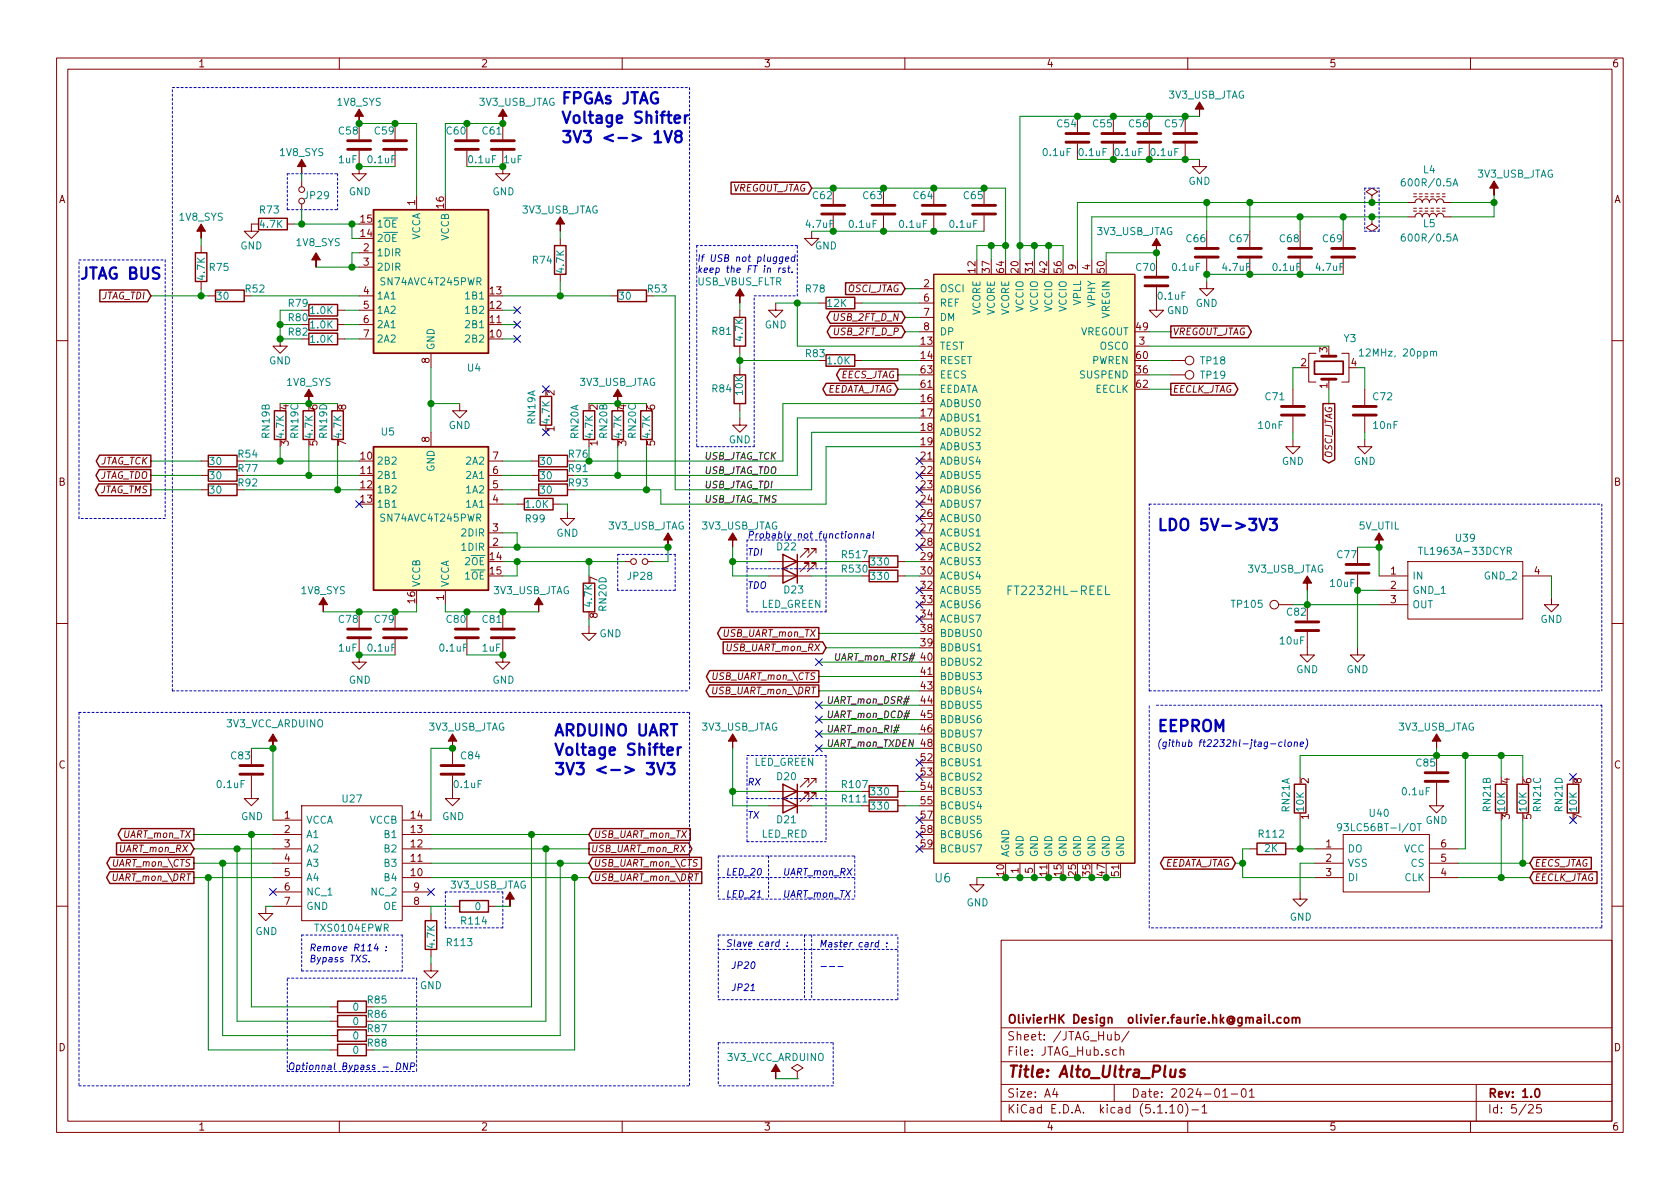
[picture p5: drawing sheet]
<svg xmlns="http://www.w3.org/2000/svg" width="297mm" height="210mm" viewBox="0 0 297 210" stroke-linecap="round" stroke-linejoin="round" font-family="sans-serif">
<defs><g id="words">
<g font-size="2.8" fill="#0000c2">
<text x="99.1" y="18.4">FPGAs JTAG</text>
<text x="99.1" y="21.8">Voltage Shifter</text>
<text x="99.1" y="25.3">3V3 &lt;-&gt; 1V8</text>
<text x="14" y="49.4">JTAG BUS</text>
<text x="204.5" y="93.8">LDO 5V-&gt;3V3</text>
<text x="97.8" y="130.2">ARDUINO UART</text>
<text x="204.5" y="129.4">EEPROM</text>
<text x="97.8" y="133.6">Voltage Shifter</text>
<text x="97.8" y="137">3V3 &lt;-&gt; 3V3</text>
</g>
<text font-size="2.8" fill="#840000" x="178" y="190.5">Title: Alto_Ultra_Plus</text>
<g font-size="2.1" fill="#008484">
<text x="178.9" y="105.2">FT2232HL-REEL</text>
<text x="165.4" y="156">U6</text>
</g>
<g font-size="2.1" fill="#840000">
<text x="178" y="184">Sheet: /JTAG_Hub/</text>
<text x="178" y="181">OlivierHK Design olivier.faurie.hk@gmail.com</text>
<text x="178" y="186.7">File: JTAG_Hub.sch</text>
<text x="178" y="196.9">KiCad E.D.A. kicad (5.1.10)-1</text>
<text x="178" y="194.1">Size: A4</text>
<text x="200" y="194.1">Date: 2024-01-01</text>
<text x="263" y="194.1">Rev: 1.0</text>
<text x="263" y="196.9">Id: 5/25</text>
</g>
<g font-size="1.8" fill="#840000">
<text x="35" y="11.9">1</text>
<text x="85" y="11.9">2</text>
<text x="135" y="11.9">3</text>
<text x="185" y="11.9">4</text>
<text x="235" y="11.9">5</text>
<text x="285" y="11.9">6</text>
<text x="10.4" y="35.9">A</text>
<text x="285.4" y="35.9">A</text>
<text x="63.8" y="41.9">14</text>
<text x="63.8" y="39.4">15</text>
<text x="73.4" y="36.3" transform="rotate(-90 73.4 36.3)">1</text>
<text x="78.5" y="36.8" transform="rotate(-90 78.5 36.8)">16</text>
<text x="64.3" y="44.4">2</text>
<text x="64.3" y="47">3</text>
<text x="190.2" y="47.7" transform="rotate(-90 190.2 47.7)">9</text>
<text x="192.8" y="47.7" transform="rotate(-90 192.8 47.7)">4</text>
<text x="64.3" y="52.1">4</text>
<text x="86.7" y="52.1">13</text>
<text x="163.3" y="50.8">2</text>
<text x="163.3" y="53.3">6</text>
<text x="172.5" y="48.2" transform="rotate(-90 172.5 48.2)">12</text>
<text x="175" y="48.2" transform="rotate(-90 175 48.2)">37</text>
<text x="177.5" y="48.2" transform="rotate(-90 177.5 48.2)">64</text>
<text x="180.1" y="48.2" transform="rotate(-90 180.1 48.2)">20</text>
<text x="182.6" y="48.2" transform="rotate(-90 182.6 48.2)">31</text>
<text x="185.2" y="48.2" transform="rotate(-90 185.2 48.2)">42</text>
<text x="187.7" y="48.2" transform="rotate(-90 187.7 48.2)">56</text>
<text x="195.3" y="48.2" transform="rotate(-90 195.3 48.2)">50</text>
<text x="64.3" y="54.6">5</text>
<text x="64.3" y="57.1">6</text>
<text x="64.3" y="59.7">7</text>
<text x="86.7" y="59.7">10</text>
<text x="86.7" y="57.1">11</text>
<text x="86.7" y="54.6">12</text>
<text x="163.3" y="55.9">7</text>
<text x="163.3" y="58.4">8</text>
<text x="201" y="58.4">49</text>
<text x="75.9" y="64.2" transform="rotate(-90 75.9 64.2)">8</text>
<text x="162.9" y="61">13</text>
<text x="162.9" y="63.5">14</text>
<text x="201" y="63.5">60</text>
<text x="201.4" y="61">3</text>
<text x="230" y="64.8">2</text>
<text x="234.7" y="62.3" transform="rotate(-90 234.7 62.3)">3</text>
<text x="238.9" y="64.8">4</text>
<text x="98" y="69.9" transform="rotate(-90 98 69.9)">2</text>
<text x="162.9" y="68.6">61</text>
<text x="162.9" y="66">63</text>
<text x="162.9" y="71.1">16</text>
<text x="201" y="68.6">62</text>
<text x="201" y="66">36</text>
<text x="234.7" y="68.7" transform="rotate(-90 234.7 68.7)">1</text>
<text x="51.1" y="72.5" transform="rotate(-90 51.1 72.5)">4</text>
<text x="56.1" y="72.5" transform="rotate(-90 56.1 72.5)">6</text>
<text x="61.2" y="72.5" transform="rotate(-90 61.2 72.5)">8</text>
<text x="98" y="76.3" transform="rotate(-90 98 76.3)">1</text>
<text x="105.7" y="72.5" transform="rotate(-90 105.7 72.5)">2</text>
<text x="110.7" y="72.5" transform="rotate(-90 110.7 72.5)">4</text>
<text x="115.8" y="72.5" transform="rotate(-90 115.8 72.5)">6</text>
<text x="162.9" y="73.7">17</text>
<text x="162.9" y="76.2">18</text>
<text x="51.1" y="78.8" transform="rotate(-90 51.1 78.8)">3</text>
<text x="56.1" y="78.8" transform="rotate(-90 56.1 78.8)">5</text>
<text x="61.2" y="78.8" transform="rotate(-90 61.2 78.8)">7</text>
<text x="63.8" y="81.3">10</text>
<text x="63.8" y="83.8">11</text>
<text x="75.9" y="78.2" transform="rotate(-90 75.9 78.2)">8</text>
<text x="87.1" y="83.8">6</text>
<text x="87.1" y="81.3">7</text>
<text x="105.7" y="78.8" transform="rotate(-90 105.7 78.8)">1</text>
<text x="110.7" y="78.8" transform="rotate(-90 110.7 78.8)">3</text>
<text x="115.8" y="78.8" transform="rotate(-90 115.8 78.8)">5</text>
<text x="162.9" y="81.3">21</text>
<text x="162.9" y="83.8">22</text>
<text x="162.9" y="78.7">19</text>
<text x="10.4" y="85.9">B</text>
<text x="63.8" y="86.4">12</text>
<text x="63.8" y="88.9">13</text>
<text x="87.1" y="88.9">4</text>
<text x="87.1" y="86.4">5</text>
<text x="162.9" y="86.4">23</text>
<text x="162.9" y="88.9">24</text>
<text x="285.4" y="85.9">B</text>
<text x="87.1" y="94">3</text>
<text x="162.9" y="91.4">26</text>
<text x="162.9" y="94">27</text>
<text x="86.7" y="99.1">14</text>
<text x="86.7" y="101.6">15</text>
<text x="87.1" y="96.5">2</text>
<text x="162.9" y="101.6">30</text>
<text x="162.9" y="96.5">28</text>
<text x="162.9" y="99.1">29</text>
<text x="245.9" y="101.6">1</text>
<text x="271.3" y="101.6">4</text>
<text x="73.4" y="106.6" transform="rotate(-90 73.4 106.6)">16</text>
<text x="78.5" y="106.1" transform="rotate(-90 78.5 106.1)">1</text>
<text x="105.7" y="103" transform="rotate(-90 105.7 103)">7</text>
<text x="162.9" y="104.1">32</text>
<text x="162.9" y="106.7">33</text>
<text x="245.9" y="104.1">2</text>
<text x="245.9" y="106.7">3</text>
<text x="105.7" y="109.3" transform="rotate(-90 105.7 109.3)">8</text>
<text x="162.9" y="109.2">34</text>
<text x="162.9" y="111.8">38</text>
<text x="162.9" y="116.8">40</text>
<text x="162.9" y="119.4">41</text>
<text x="162.9" y="114.3">39</text>
<text x="162.9" y="121.9">43</text>
<text x="162.9" y="124.5">44</text>
<text x="162.9" y="127">45</text>
<text x="162.9" y="129.5">46</text>
<text x="10.4" y="135.9">C</text>
<text x="162.9" y="134.6">52</text>
<text x="162.9" y="137.2">53</text>
<text x="162.9" y="132.1">48</text>
<text x="285.4" y="135.9">C</text>
<text x="162.9" y="139.7">54</text>
<text x="162.9" y="142.2">55</text>
<text x="231.4" y="138.5" transform="rotate(-90 231.4 138.5)">2</text>
<text x="267" y="138.5" transform="rotate(-90 267 138.5)">4</text>
<text x="270.8" y="138.5" transform="rotate(-90 270.8 138.5)">6</text>
<text x="279.7" y="138.5" transform="rotate(-90 279.7 138.5)">8</text>
<text x="50.3" y="144.8">1</text>
<text x="50.3" y="147.3">2</text>
<text x="50.3" y="149.9">3</text>
<text x="72.7" y="144.8">14</text>
<text x="72.7" y="147.3">13</text>
<text x="72.7" y="149.9">12</text>
<text x="162.9" y="144.8">57</text>
<text x="162.9" y="147.3">58</text>
<text x="162.9" y="149.9">59</text>
<text x="231.4" y="144.9" transform="rotate(-90 231.4 144.9)">1</text>
<text x="234.5" y="149.9">1</text>
<text x="254.8" y="149.9">6</text>
<text x="267" y="144.9" transform="rotate(-90 267 144.9)">3</text>
<text x="270.8" y="144.9" transform="rotate(-90 270.8 144.9)">5</text>
<text x="279.7" y="144.9" transform="rotate(-90 279.7 144.9)">7</text>
<text x="50.3" y="152.4">4</text>
<text x="50.3" y="154.9">5</text>
<text x="72.7" y="152.4">11</text>
<text x="72.7" y="154.9">10</text>
<text x="177.5" y="154.9" transform="rotate(-90 177.5 154.9)">10</text>
<text x="180.1" y="154.4" transform="rotate(-90 180.1 154.4)">1</text>
<text x="182.6" y="154.4" transform="rotate(-90 182.6 154.4)">5</text>
<text x="185.2" y="154.9" transform="rotate(-90 185.2 154.9)">11</text>
<text x="187.7" y="154.9" transform="rotate(-90 187.7 154.9)">15</text>
<text x="190.2" y="154.9" transform="rotate(-90 190.2 154.9)">25</text>
<text x="192.8" y="154.9" transform="rotate(-90 192.8 154.9)">35</text>
<text x="195.3" y="154.9" transform="rotate(-90 195.3 154.9)">47</text>
<text x="197.9" y="154.9" transform="rotate(-90 197.9 154.9)">51</text>
<text x="234.5" y="152.4">2</text>
<text x="234.5" y="154.9">3</text>
<text x="254.8" y="152.4">5</text>
<text x="254.8" y="154.9">4</text>
<text x="50.3" y="157.5">6</text>
<text x="50.3" y="160">7</text>
<text x="73.2" y="157.5">9</text>
<text x="73.2" y="160">8</text>
<text x="10.4" y="185.9">D</text>
<text x="285.4" y="185.9">D</text>
<text x="35" y="199.9">1</text>
<text x="85" y="199.9">2</text>
<text x="135" y="199.9">3</text>
<text x="185" y="199.9">4</text>
<text x="235" y="199.9">5</text>
<text x="285" y="199.9">6</text>
</g>
<g font-size="1.8" fill="#008484">
<text x="206.6" y="17.4">3V3_USB_JTAG</text>
<text x="59.7" y="18.7">1V8_SYS</text>
<text x="60" y="23.8">C58</text>
<text x="66.3" y="23.8">C59</text>
<text x="79" y="23.8">C60</text>
<text x="84.7" y="18.7">3V3_USB_JTAG</text>
<text x="85.4" y="23.8">C61</text>
<text x="187" y="22.5">C54</text>
<text x="193.3" y="22.5">C55</text>
<text x="199.7" y="22.5">C56</text>
<text x="206" y="22.5">C57</text>
<text x="49.5" y="27.6">1V8_SYS</text>
<text x="59.9" y="28.9">1uF</text>
<text x="65.2" y="28.9">0.1uF</text>
<text x="82.9" y="28.9">0.1uF</text>
<text x="89.1" y="28.9">1uF</text>
<text x="184.5" y="27.6">0.1uF</text>
<text x="190.9" y="27.6">0.1uF</text>
<text x="197.2" y="27.6">0.1uF</text>
<text x="203.6" y="27.6">0.1uF</text>
<text x="53.9" y="35.2">JP29</text>
<text x="61.7" y="34.5">GND</text>
<text x="87.1" y="34.5">GND</text>
<text x="143.8" y="35.2">C62</text>
<text x="152.7" y="35.2">C63</text>
<text x="161.6" y="35.2">C64</text>
<text x="170.5" y="35.2">C65</text>
<text x="210.1" y="32.7">GND</text>
<text x="248.5" y="33">600R/0.5A</text>
<text x="251.7" y="30.7">L4</text>
<text x="261.2" y="31.4">3V3_USB_JTAG</text>
<text x="31.7" y="39">1V8_SYS</text>
<text x="46" y="37.8">R73</text>
<text x="46.1" y="40.3">4.7K</text>
<text x="66.5" y="40.3">1OE</text>
<text x="92.3" y="37.8">3V3_USB_JTAG</text>
<text x="142.6" y="40.3">4.7uF</text>
<text x="150.2" y="40.3">0.1uF</text>
<text x="159.1" y="40.3">0.1uF</text>
<text x="168" y="40.3">0.1uF</text>
<text x="193.9" y="41.6">3V3_USB_JTAG</text>
<text x="251.7" y="40.2">L5</text>
<text x="37.1" y="47.9">R75</text>
<text x="42.5" y="44.1">GND</text>
<text x="52.4" y="43.5">1V8_SYS</text>
<text x="66.5" y="42.8">2OE</text>
<text x="66.5" y="45.3">1DIR</text>
<text x="66.5" y="47.9">2DIR</text>
<text x="74.3" y="42.6" transform="rotate(-90 74.3 42.6)">VCCA</text>
<text x="79.4" y="42.6" transform="rotate(-90 79.4 42.6)">VCCB</text>
<text x="94.3" y="46.7">R74</text>
<text x="144.1" y="44.1">GND</text>
<text x="200.9" y="47.9">C70</text>
<text x="207.4" y="47.9">0.1uF</text>
<text x="209.8" y="42.8">C66</text>
<text x="216.3" y="47.9">4.7uF</text>
<text x="217.4" y="42.8">C67</text>
<text x="225.2" y="47.9">0.1uF</text>
<text x="226.3" y="42.8">C68</text>
<text x="232.8" y="47.9">4.7uF</text>
<text x="234" y="42.8">C69</text>
<text x="248.5" y="42.7">600R/0.5A</text>
<text x="36.2" y="49.4" transform="rotate(-90 36.2 49.4)">4.7K</text>
<text x="38.4" y="53">30</text>
<text x="43.5" y="51.7">R52</text>
<text x="66.5" y="53">1A1</text>
<text x="67.6" y="50.5">SN74AVC4T245PWR</text>
<text x="82.6" y="53">1B1</text>
<text x="99.7" y="48.1" transform="rotate(-90 99.7 48.1)">4.7K</text>
<text x="109.5" y="53">30</text>
<text x="114.6" y="51.7">R53</text>
<text x="123.2" y="50.5">USB_VBUS_FLTR</text>
<text x="142.5" y="51.7">R78</text>
<text x="166.1" y="51.7">OSCI</text>
<text x="204.9" y="53">0.1uF</text>
<text x="51.1" y="59.4">R82</text>
<text x="51.1" y="56.8">R80</text>
<text x="51.1" y="54.3">R79</text>
<text x="55" y="58.1">1.0K</text>
<text x="55" y="55.5">1.0K</text>
<text x="66.5" y="55.5">1A2</text>
<text x="66.5" y="58">2A1</text>
<text x="82.6" y="58">2B1</text>
<text x="82.6" y="55.5">1B2</text>
<text x="126" y="59.2">R81</text>
<text x="135.2" y="58.1">GND</text>
<text x="146.3" y="54.3">12K</text>
<text x="166.1" y="54.2">REF</text>
<text x="166.1" y="56.8">DM</text>
<text x="166.1" y="59.3">DP</text>
<text x="173.4" y="55.8" transform="rotate(-90 173.4 55.8)">VCORE</text>
<text x="175.9" y="55.8" transform="rotate(-90 175.9 55.8)">VCORE</text>
<text x="178.4" y="55.8" transform="rotate(-90 178.4 55.8)">VCORE</text>
<text x="181" y="55.1" transform="rotate(-90 181 55.1)">VCCIO</text>
<text x="183.5" y="55.1" transform="rotate(-90 183.5 55.1)">VCCIO</text>
<text x="186.1" y="55.1" transform="rotate(-90 186.1 55.1)">VCCIO</text>
<text x="188.6" y="55.1" transform="rotate(-90 188.6 55.1)">VCCIO</text>
<text x="190.9" y="59.3">VREGOUT</text>
<text x="191.1" y="54" transform="rotate(-90 191.1 54)">VPLL</text>
<text x="193.7" y="54.4" transform="rotate(-90 193.7 54.4)">VPHY</text>
<text x="196.2" y="56.3" transform="rotate(-90 196.2 56.3)">VREGIN</text>
<text x="206.3" y="55.5">GND</text>
<text x="211.4" y="54.3">GND</text>
<text x="47.6" y="64.4">GND</text>
<text x="55" y="60.6">1.0K</text>
<text x="66.5" y="60.6">2A2</text>
<text x="76.8" y="62" transform="rotate(-90 76.8 62)">GND</text>
<text x="82.6" y="60.6">2B2</text>
<text x="82.7" y="65.7">U4</text>
<text x="131.4" y="60.2" transform="rotate(-90 131.4 60.2)">4.7K</text>
<text x="142.5" y="63.2">R83</text>
<text x="146.4" y="64.4">1.0K</text>
<text x="166.1" y="61.8">TEST</text>
<text x="166.1" y="64.4">RESET</text>
<text x="193.1" y="64.4">PWREN</text>
<text x="194.4" y="61.8">OSCO</text>
<text x="212.4" y="64.4">TP18</text>
<text x="237.6" y="60.5">Y3</text>
<text x="241.1" y="63">12MHz, 20ppm</text>
<text x="50.8" y="68.2">1V8_SYS</text>
<text x="102.4" y="68.2">3V3_USB_JTAG</text>
<text x="126" y="69.4">R84</text>
<text x="131.4" y="69.8" transform="rotate(-90 131.4 69.8)">10K</text>
<text x="166.1" y="69.5">EEDATA</text>
<text x="166.1" y="66.9">EECS</text>
<text x="191.1" y="66.9">SUSPEND</text>
<text x="193.6" y="69.5">EECLK</text>
<text x="212.4" y="67">TP19</text>
<text x="223.8" y="70.8">C71</text>
<text x="242.8" y="70.8">C72</text>
<text x="47.7" y="77.4" transform="rotate(-90 47.7 77.4)">RN19B</text>
<text x="50.2" y="77.3" transform="rotate(-90 50.2 77.3)">4.7K</text>
<text x="52.8" y="77.4" transform="rotate(-90 52.8 77.4)">RN19C</text>
<text x="55.3" y="77.3" transform="rotate(-90 55.3 77.3)">4.7K</text>
<text x="57.8" y="77.4" transform="rotate(-90 57.8 77.4)">RN19D</text>
<text x="60.4" y="77.3" transform="rotate(-90 60.4 77.3)">4.7K</text>
<text x="67.5" y="77">U5</text>
<text x="79.3" y="75.9">GND</text>
<text x="94.7" y="74.9" transform="rotate(-90 94.7 74.9)">RN19A</text>
<text x="97.2" y="74.8" transform="rotate(-90 97.2 74.8)">4.7K</text>
<text x="102.3" y="77.5" transform="rotate(-90 102.3 77.5)">RN20A</text>
<text x="104.8" y="77.3" transform="rotate(-90 104.8 77.3)">4.7K</text>
<text x="107.4" y="77.4" transform="rotate(-90 107.4 77.4)">RN20B</text>
<text x="109.9" y="77.3" transform="rotate(-90 109.9 77.3)">4.7K</text>
<text x="112.4" y="77.4" transform="rotate(-90 112.4 77.4)">RN20C</text>
<text x="115" y="77.3" transform="rotate(-90 115 77.3)">4.7K</text>
<text x="166.1" y="72">ADBUS0</text>
<text x="166.1" y="74.5">ADBUS1</text>
<text x="166.1" y="77.1">ADBUS2</text>
<text x="222.6" y="75.9">10nF</text>
<text x="242.9" y="75.9">10nF</text>
<text x="37.1" y="82.2">30</text>
<text x="42.2" y="83.5">R77</text>
<text x="42.2" y="80.9">R54</text>
<text x="66.5" y="82.2">2B2</text>
<text x="76.8" y="83.4" transform="rotate(-90 76.8 83.4)">GND</text>
<text x="82.6" y="82.2">2A2</text>
<text x="95.6" y="82.2">30</text>
<text x="100.6" y="83.5">R91</text>
<text x="128.9" y="78.4">GND</text>
<text x="166.1" y="82.2">ADBUS4</text>
<text x="166.1" y="79.6">ADBUS3</text>
<text x="226.6" y="82.2">GND</text>
<text x="239.3" y="82.2">GND</text>
<text x="37.1" y="84.8">30</text>
<text x="37.1" y="87.3">30</text>
<text x="42.2" y="86">R92</text>
<text x="66.5" y="84.7">2B1</text>
<text x="66.5" y="87.2">1B2</text>
<text x="66.5" y="89.8">1B1</text>
<text x="82.6" y="89.8">1A1</text>
<text x="82.6" y="87.2">1A2</text>
<text x="82.6" y="84.7">2A1</text>
<text x="93.1" y="89.8">1.0K</text>
<text x="95.6" y="87.3">30</text>
<text x="95.6" y="84.8">30</text>
<text x="100.6" y="86">R93</text>
<text x="166.1" y="84.7">ADBUS5</text>
<text x="166.1" y="87.2">ADBUS6</text>
<text x="166.1" y="89.8">ADBUS7</text>
<text x="67.5" y="92.2">SN74AVC4T245PWR</text>
<text x="81.8" y="94.9">2DIR</text>
<text x="93" y="92.4">R99</text>
<text x="98.4" y="94.9">GND</text>
<text x="107.5" y="93.6">3V3_USB_JTAG</text>
<text x="124" y="93.6">3V3_USB_JTAG</text>
<text x="166.1" y="92.3">ACBUS0</text>
<text x="166.1" y="94.9">ACBUS1</text>
<text x="240.3" y="93.6">5V_UTIL</text>
<text x="257.5" y="95.8">U39</text>
<text x="81.8" y="97.4">1DIR</text>
<text x="82.3" y="99.9">2OE</text>
<text x="137.4" y="97.3">D22</text>
<text x="149" y="101.3">R530</text>
<text x="149" y="98.7">R517</text>
<text x="154.1" y="100">330</text>
<text x="166.1" y="97.4">ACBUS2</text>
<text x="166.1" y="99.9">ACBUS3</text>
<text x="220.5" y="101.3">3V3_USB_JTAG</text>
<text x="236.5" y="98.7">C77</text>
<text x="251.6" y="98.1">TL1963A-33DCYR</text>
<text x="53.3" y="105.1">1V8_SYS</text>
<text x="74.3" y="103.9" transform="rotate(-90 74.3 103.9)">VCCB</text>
<text x="79.4" y="103.9" transform="rotate(-90 79.4 103.9)">VCCA</text>
<text x="82.3" y="102.5">1OE</text>
<text x="87.2" y="105.1">3V3_USB_JTAG</text>
<text x="104.7" y="107.2" transform="rotate(-90 104.7 107.2)">4.7K</text>
<text x="107.2" y="108" transform="rotate(-90 107.2 108)">RN20D</text>
<text x="111.1" y="102.5">JP28</text>
<text x="134.6" y="107.5">LED_GREEN</text>
<text x="138.7" y="104.9">D23</text>
<text x="154.1" y="102.5">330</text>
<text x="166.1" y="102.5">ACBUS4</text>
<text x="166.1" y="105">ACBUS5</text>
<text x="166.1" y="107.6">ACBUS6</text>
<text x="217.9" y="107.5">TP105</text>
<text x="235.3" y="103.8">10uF</text>
<text x="249.7" y="102.5">IN</text>
<text x="249.7" y="105">GND_1</text>
<text x="249.7" y="107.6">OUT</text>
<text x="262.6" y="102.5">GND_2</text>
<text x="60" y="110.2">C78</text>
<text x="66.3" y="110.2">C79</text>
<text x="79" y="110.2">C80</text>
<text x="85.4" y="110.2">C81</text>
<text x="106" y="112.7">GND</text>
<text x="166.1" y="110.1">ACBUS7</text>
<text x="166.1" y="112.6">BDBUS0</text>
<text x="226.4" y="114">10uF</text>
<text x="227.6" y="108.9">C82</text>
<text x="272.4" y="110.2">GND</text>
<text x="59.9" y="115.2">1uF</text>
<text x="65.2" y="115.2">0.1uF</text>
<text x="77.9" y="115.2">0.1uF</text>
<text x="85.3" y="115.2">1uF</text>
<text x="166.1" y="117.7">BDBUS2</text>
<text x="166.1" y="115.2">BDBUS1</text>
<text x="229.2" y="119">GND</text>
<text x="238.1" y="119">GND</text>
<text x="61.7" y="120.9">GND</text>
<text x="87.1" y="120.9">GND</text>
<text x="166.1" y="120.3">BDBUS3</text>
<text x="166.1" y="122.8">BDBUS4</text>
<text x="166.1" y="125.3">BDBUS5</text>
<text x="40.1" y="128.6">3V3_VCC_ARDUINO</text>
<text x="75.8" y="129.2">3V3_USB_JTAG</text>
<text x="124" y="129.2">3V3_USB_JTAG</text>
<text x="166.1" y="127.9">BDBUS6</text>
<text x="166.1" y="130.4">BDBUS7</text>
<text x="247.2" y="129.2">3V3_USB_JTAG</text>
<text x="40.9" y="134.3">C83</text>
<text x="81.6" y="134.3">C84</text>
<text x="133.3" y="135.4">LED_GREEN</text>
<text x="137.4" y="138">D20</text>
<text x="166.1" y="135.5">BCBUS1</text>
<text x="166.1" y="133">BCBUS0</text>
<text x="250.5" y="135.6">C85</text>
<text x="38.5" y="139.4">0.1uF</text>
<text x="60.6" y="141.9">U27</text>
<text x="80.4" y="139.4">0.1uF</text>
<text x="149" y="139.4">R107</text>
<text x="149" y="141.9">R111</text>
<text x="154.1" y="140.6">330</text>
<text x="154.1" y="143.2">330</text>
<text x="166.1" y="138">BCBUS2</text>
<text x="166.1" y="140.6">BCBUS3</text>
<text x="166.1" y="143.1">BCBUS4</text>
<text x="228" y="143.5" transform="rotate(-90 228 143.5)">RN21A</text>
<text x="230.6" y="143.5" transform="rotate(-90 230.6 143.5)">10K</text>
<text x="248" y="140.6">0.1uF</text>
<text x="263.6" y="143.4" transform="rotate(-90 263.6 143.4)">RN21B</text>
<text x="266.1" y="143.5" transform="rotate(-90 266.1 143.5)">10K</text>
<text x="269.9" y="143.5" transform="rotate(-90 269.9 143.5)">10K</text>
<text x="272.5" y="143.4" transform="rotate(-90 272.5 143.4)">RN21C</text>
<text x="276.3" y="143.4" transform="rotate(-90 276.3 143.4)">RN21D</text>
<text x="278.8" y="143.5" transform="rotate(-90 278.8 143.5)">10K</text>
<text x="42.6" y="145">GND</text>
<text x="54.1" y="145.7">VCCA</text>
<text x="54.1" y="148.2">A1</text>
<text x="65.4" y="145.7">VCCB</text>
<text x="68.1" y="148.2">B1</text>
<text x="78.2" y="145">GND</text>
<text x="134.6" y="148.1">LED_RED</text>
<text x="137.4" y="145.6">D21</text>
<text x="166.1" y="145.7">BCBUS5</text>
<text x="166.1" y="148.2">BCBUS6</text>
<text x="222.7" y="148.1">R112</text>
<text x="237.5" y="147">93LC56BT-I/OT</text>
<text x="242.2" y="144.4">U40</text>
<text x="252" y="145.7">GND</text>
<text x="54.1" y="150.7">A2</text>
<text x="54.1" y="153.3">A3</text>
<text x="54.1" y="155.8">A4</text>
<text x="68.1" y="150.7">B2</text>
<text x="68.1" y="153.3">B3</text>
<text x="68.1" y="155.8">B4</text>
<text x="166.1" y="150.7">BCBUS7</text>
<text x="178.4" y="151.6" transform="rotate(-90 178.4 151.6)">AGND</text>
<text x="181" y="151.6" transform="rotate(-90 181 151.6)">GND</text>
<text x="183.5" y="151.6" transform="rotate(-90 183.5 151.6)">GND</text>
<text x="186.1" y="151.6" transform="rotate(-90 186.1 151.6)">GND</text>
<text x="188.6" y="151.6" transform="rotate(-90 188.6 151.6)">GND</text>
<text x="191.1" y="151.6" transform="rotate(-90 191.1 151.6)">GND</text>
<text x="193.7" y="151.6" transform="rotate(-90 193.7 151.6)">GND</text>
<text x="196.2" y="151.6" transform="rotate(-90 196.2 151.6)">GND</text>
<text x="198.8" y="151.6" transform="rotate(-90 198.8 151.6)">GND</text>
<text x="223.6" y="150.7">2K</text>
<text x="238.3" y="150.7">DO</text>
<text x="238.3" y="153.3">VSS</text>
<text x="238.3" y="155.8">DI</text>
<text x="248.2" y="150.7">VCC</text>
<text x="248.3" y="155.8">CLK</text>
<text x="249.5" y="153.3">CS</text>
<text x="54.1" y="158.4">NC_1</text>
<text x="54.1" y="160.9">GND</text>
<text x="65.8" y="158.4">NC_2</text>
<text x="67.8" y="160.9">OE</text>
<text x="79.6" y="157.1">3V3_USB_JTAG</text>
<text x="84" y="161">0</text>
<text x="170.9" y="160.3">GND</text>
<text x="45.2" y="165.3">GND</text>
<text x="55.9" y="164.8">TXS0104EPWR</text>
<text x="76.9" y="167.5" transform="rotate(-90 76.9 167.5)">4.7K</text>
<text x="79.1" y="167.3">R113</text>
<text x="81.7" y="163.5">R114</text>
<text x="228" y="162.8">GND</text>
<text x="62.4" y="178.7">0</text>
<text x="65" y="177.5">R85</text>
<text x="74.2" y="174.9">GND</text>
<text x="62.4" y="183.8">0</text>
<text x="62.4" y="181.3">0</text>
<text x="65" y="182.5">R87</text>
<text x="65" y="185.1">R88</text>
<text x="65" y="180">R86</text>
<text x="62.4" y="186.4">0</text>
<text x="128.6" y="187.6">3V3_VCC_ARDUINO</text>
</g>
<text font-size="1.8" fill="#008400" x="100.6" y="80.9">R76</text>
<g font-size="1.7" fill="#840000">
<text x="129.2" y="33.9">VREGOUT_JTAG</text>
<text x="17.9" y="52.9">JTAG_TDI</text>
<text x="149.9" y="51.6">OSCI_JTAG</text>
<text x="147.7" y="56.7">USB_2FT_D_N</text>
<text x="147.7" y="59.3">USB_2FT_D_P</text>
<text x="207.3" y="59.3">VREGOUT_JTAG</text>
<text x="145.8" y="69.4">EEDATA_JTAG</text>
<text x="148.6" y="66.9">EECS_JTAG</text>
<text x="207.3" y="69.4">EECLK_JTAG</text>
<text x="17.7" y="82.1">JTAG_TCK</text>
<text x="235.5" y="81" transform="rotate(-90 235.5 81)">OSCI_JTAG</text>
<text x="17.6" y="84.7">JTAG_TDO</text>
<text x="17.6" y="87.2">JTAG_TMS</text>
<text x="128" y="112.6">USB_UART_mon_TX</text>
<text x="128.6" y="115.1">USB_UART_mon_RX</text>
<text x="126.2" y="122.8">USB_UART_mon_\DRT</text>
<text x="126.3" y="120.2">USB_UART_mon_\CTS</text>
<text x="21.9" y="148.2">UART_mon_TX</text>
<text x="104.9" y="148.2">USB_UART_mon_TX</text>
<text x="20.2" y="155.8">UART_mon_\DRT</text>
<text x="20.3" y="153.2">UART_mon_\CTS</text>
<text x="21.3" y="150.7">UART_mon_RX</text>
<text x="104.4" y="150.7">USB_UART_mon_RX</text>
<text x="104.9" y="153.2">USB_UART_mon_\CTS</text>
<text x="104.9" y="155.8">USB_UART_mon_\DRT</text>
<text x="205.5" y="153.2">EEDATA_JTAG</text>
<text x="271.2" y="153.2">EECS_JTAG</text>
<text x="271.2" y="155.8">EECLK_JTAG</text>
</g>
<g font-size="1.7" fill="#0000c2">
<text x="123.2" y="46.3">If USB not plugged</text>
<text x="123.2" y="48.3">keep the FT in rst.</text>
<text x="132.1" y="95.2">Probably not functionnal</text>
<text x="132.1" y="98.3">TDI</text>
<text x="132.1" y="104.1">TDO</text>
<text x="204.5" y="132.1">(github ft2232hl-jtag-clone)</text>
<text x="132.1" y="138.9">RX</text>
<text x="132.1" y="144.8">TX</text>
<text x="128.3" y="154.8">LED_20</text>
<text x="136.1" y="154.8">UART_mon_RX</text>
<text x="128.3" y="158.7">LED_21</text>
<text x="136.1" y="158.7">UART_mon_TX</text>
<text x="128.3" y="167.4">Slave card :</text>
<text x="144.8" y="167.5">Master card :</text>
<text x="54.6" y="168.2">Remove R114 :</text>
<text x="54.6" y="170.2">Bypass TXS.</text>
<text x="128.7" y="171.3">JP20</text>
<text x="128.7" y="175.3">JP21</text>
<text x="50.8" y="189.2">Optionnal Bypass - DNP</text>
</g>
<g font-size="1.7">
<text x="124.5" y="83.8">USB_JTAG_TDO</text>
<text x="124.5" y="81.3">USB_JTAG_TCK</text>
<text x="124.5" y="88.9">USB_JTAG_TMS</text>
<text x="124.5" y="86.4">USB_JTAG_TDI</text>
<text x="147.3" y="116.8">UART_mon_RTS#</text>
<text x="146" y="124.5">UART_mon_DSR#</text>
<text x="146" y="129.5">UART_mon_RI#</text>
<text x="146" y="127">UART_mon_DCD#</text>
<text x="146" y="132.1">UART_mon_TXDEN</text>
</g>
</g></defs>
<g fill="none" stroke="#840000" stroke-width=".18">
<path d="M10 10.3h277v189.9h-277zM12 12.2h273v186.1h-273zM60 10.3v1.9M110 10.3v1.9M160 10.3v1.9M210 10.3v1.9M260 10.3v1.9M45.7 39.6h-1.3v1.3h1.3l-1.3 1.3-1.2-1.3h1.2M50.8 39.6h1.3M53.3 32v1M53.3 36.1v1M63.5 26.7v4h1.3l-1.3 1.3-1.3-1.3h1.3"/>
<path d="M63.5 21.8v2.8M69.8 21.8v2.8M69.8 26.7v2.8M73.7 34.5v2.6M82.5 21.8v2.8M82.5 26.7v2.8M88.9 26.7v4h1.3l-1.3 1.3-1.3-1.3h1.3M88.9 21.8v2.8M147.3 33.3v2.8M147.3 38.1v2.8M156.2 33.3v2.8M156.2 38.1v2.8"/>
<path d="M165.1 33.3v2.8M165.1 38.1v2.8M174 33.3v2.8M174 38.1v2.8M190.5 20.6v2.8M190.5 25.4v2.8M196.8 20.6v2.8M196.8 25.4v2.8M203.2 20.6v2.8M203.2 25.4v2.8M209.5 20.6v2.8M209.5 25.4v2.8"/>
<path d="M212.1 28.2v1.3h1.3l-1.3 1.2-1.3-1.2h1.3M242.6 38.3v1.3l1 .7-1 .6-1-.6 1-.7M242.6 38.3h.1M242.6 34.5l1-.6-1-.6-1 .6 1 .6v1.3M242.6 35.8h.1M248.9 35.8h1.3a.63 .63 0 0 1 .6-.6 .63 .63 0 0 1 .7 .6 .63 .63 0 0 1 .6-.6 .63 .63 0 0 1 .6 .6 .63 .63 0 0 1 .7-.6 .63 .63 0 0 1 .6 .6 .63 .63 0 0 1 .6-.6 .63 .63 0 0 1 .7 .6h1.2M248.9 38.3h1.3a.63 .63 0 0 1 .6-.6 .63 .63 0 0 1 .7 .6 .63 .63 0 0 1 .6-.6 .63 .63 0 0 1 .6 .6 .63 .63 0 0 1 .7-.6 .63 .63 0 0 1 .6 .6 .63 .63 0 0 1 .6-.6 .63 .63 0 0 1 .7 .6h1.2M249.9 34.8h.5M249.9 34.3h.5M249.9 37.3h.5M249.9 36.8h.5M251 34.8h.5"/>
<path d="M251 34.3h.5M251 37.3h.5M251 36.8h.5M252 34.8h.5M252 34.3h.5M252 37.3h.5M252 36.8h.5M253 34.8h.5M253 34.3h.5M253 37.3h.5M253 36.8h.5M254 34.8h.5"/>
<path d="M254 34.3h.5M254 37.3h.5M254 36.8h.5M255 34.8h.5M255 34.3h.5M255 37.3h.5M255 36.8h.5M35.6 43.4v1.3M35.6 49.8v1.2M36.8 52.3h1.3M49.5 59.9v1.3h1.3l-1.3 1.3-1.2-1.3h1.2M59.7 59.9h1.3"/>
<path d="M59.7 57.4h1.3M59.7 54.9h1.3M63.5 52.3h2.5M63.5 59.9h2.5M63.5 57.4h2.5M63.5 54.9h2.5M63.5 44.7h2.5M63.5 47.2h2.5M99.1 42.2v1.2M99.1 48.5v1.3M107.9 52.3h1.3M130.8 54.9v1.2"/>
<path d="M137.2 53.6v1.3h1.2l-1.2 1.2-1.3-1.2h1.3M143.5 40.9v1.3h1.3l-1.3 1.2-1.3-1.2h1.3M144.8 53.6h1.2M151.1 53.6h1.3M162.6 51h2.5M162.6 53.6h2.5M162.6 56.1h2.5M162.6 58.7h2.5M165.1 48.5h35.6v104.1h-35.6zM190.5 46v2.5M193 46v2.5M204.5 50.8v4.1h1.2l-1.2 1.2-1.3-1.2h1.3"/>
<path d="M204.5 46v2.8M213.4 49.8v1.2h1.2l-1.2 1.3-1.3-1.3h1.3M213.4 40.9v2.8M213.4 45.7v2.8M221 40.9v2.8M221 45.7v2.8M229.9 40.9v2.8M229.9 45.7v2.8M237.5 40.9v2.8M237.5 45.7v2.8M10 60.2h2M76.2 62.5v2.5"/>
<path d="M76.2 76.4v2.6M81.3 71.4v1.2h1.2l-1.2 1.3-1.3-1.3h1.3M130.8 73.9v1.3h1.3l-1.3 1.2-1.3-1.2h1.3M130.8 61.2v1.3M130.8 65v1.3M130.8 71.4v1.2M151.1 63.7h1.3M200.7 61.2h2.5M207 66.3h2.5M207 63.7h2.5M228.6 77.7v1.3h1.3l-1.3 1.3-1.3-1.3h1.3M228.6 68.8v2.8"/>
<path d="M228.6 73.7v2.7M232.7 62.5h-1.3v5.1h1.3M234.9 62.5v.5M234.9 67.1v.5M237.2 62.5h1.3v5.1h-1.3M241.3 77.7v1.3h1.3l-1.3 1.3-1.3-1.3h1.3M241.3 68.8v2.8M241.3 73.7v2.7M285 60.2h2M35.6 86.6h1.2M35.6 84.1h1.2M35.6 81.5h1.2"/>
<path d="M86.4 86.6h2.5M86.4 84.1h2.5M86.4 81.5h2.5M86.4 89.1h2.5M86.4 96.8h2.5M86.4 94.2h2.5M91.4 89.1h1.3M94 86.6h1.2M94 84.1h1.2M94 81.5h1.2M97.8 89.1h1.3M100.3 90.4v1.3h1.3l-1.3 1.3-1.2-1.3h1.2"/>
<path d="M110.5 99.3h1M114.6 99.3h1M135.9 99.3h7.6M143 97.8v-.8h-.8h.8l-1.5 1.5M144.3 97.8v-.8h-.8h.8l-1.6 1.5M158.7 99.3h1.3M240 96.8v2.8M248.9 99.3h20.3v10.2h-20.3zM10 110.3h2M63.5 113v4.1h1.3l-1.3 1.3-1.3-1.3h1.3M63.5 108.2v2.8M69.8 108.2v2.8"/>
<path d="M69.8 113v2.8M78.7 104.4v2.5M82.5 108.2v2.8M82.5 113v2.8M88.9 113v4.1h1.3l-1.3 1.3-1.3-1.3h1.3M88.9 108.2v2.8M104.1 110.7v1.3h1.3l-1.3 1.3-1.2-1.3h1.2M135.9 101.8h7.6M143 100.3v-.7h-.8h.8l-1.5 1.5M144.3 100.3v-.7h-.8h.8l-1.6 1.5M158.7 101.8h1.3M226.1 106.9h2.5"/>
<path d="M231.1 111.8v4h1.3l-1.3 1.3-1.2-1.3h1.2M231.1 106.9v2.8M240 114.5v1.3h1.3l-1.3 1.3-1.2-1.3h1.2M240 101.6v2.8M243.8 101.8h5.1M243.8 106.9h5.1M243.8 104.4h5.1M269.2 101.8h5.1M274.3 105.7v1.2h1.3l-1.3 1.3-1.3-1.3h1.3M285 110.3h2M44.4 137.2v4h1.3l-1.3 1.3-1.2-1.3h1.2M44.4 132.3v2.8"/>
<path d="M80 137.2v4h1.3l-1.3 1.3-1.3-1.3h1.3M80 132.3v2.8M135.9 139.9h7.6M143 138.4v-.7h-.8h.8l-1.5 1.5M144.3 138.4v-.7h-.8h.8l-1.6 1.5M158.7 139.9h1.3M254 138.4v4.1h1.3l-1.3 1.3-1.3-1.3h1.3M254 133.6v2.8M48.3 145h5M48.3 147.6h5M48.3 150.1h5M48.3 152.6h5"/>
<path d="M48.3 155.2h5M48.3 157.7h5M53.3 142.5h17.8v20.3h-17.8zM71.1 145h5.1M71.1 147.6h5.1M71.1 150.1h5.1M71.1 152.6h5.1M71.1 155.2h5.1M71.1 157.7h5.1M122.8 154.5h.7M123.3 152l-.6 .1v.3l.5 .4-.1 .3h-.6M135.9 142.5h7.6"/>
<path d="M143 141v-.8h-.8h.8l-1.5 1.5M144.3 141v-.8h-.8h.8l-1.6 1.5M152.4 142.5h1.3M158.7 142.5h1.3M172.7 155.2v1.3h1.3l-1.3 1.2-1.3-1.2h1.3M180.3 152.6v2.6M182.9 152.6v2.6M221 150.1h1.2M227.3 150.1h1.3M229.9 157.7v1.3h1.2l-1.2 1.3-1.3-1.3h1.3M232.4 150.1h5.1M232.4 152.6h5.1"/>
<path d="M232.4 155.2h5.1M237.5 147.6h15.2v10.1h-15.2zM252.7 150.1h5.1M252.7 152.6h5.1M252.7 155.2h5.1M10 160.2h2M47 160.3v1.2h1.3l-1.3 1.3-1.3-1.3h1.3M48.3 160.3h5M58.4 178h1.3M71.1 160.3h5.1M76.2 170.4v1.3h1.3l-1.3 1.3-1.3-1.3h1.3M76.2 161.5v1.3"/>
<path d="M76.2 167.9v1.3M80 160.3h1.3M86.4 160.3h1.2M177 166.3h108v32h-108zM285 160.2h2M58.4 183.1h1.3M58.4 185.7h1.3M58.4 180.6h1.3M60 198.3v1.9M110 198.3v1.9M141 189.5l1-.7-1-.6-1 .6 1 .7v1.2M141 190.7h.1"/>
<path d="M160 198.3v1.9M177 194.8h108M177 191.8h108M177 187.8h108M177 181.8h108M186.5 192.5l-.4 1h1M186.8 193v1M197 191.8v3M197.2 183l.4-.1 .3 .3-.1 .6-.2 .1-.4-.1M197.2 182.4v1.5M197.4 185.7l-.4-.1-.3 .3 .1 .6h.6M198 185.7l.3-.1 .3 .1 .1 .9"/>
<path d="M198 185.1v1.5M199.6 182.3l-1.3 2M206.8 195.8l.5-.5v1.5M206.8 196.8h.9M208.5 195.4l.1-.1a.8 .8 0 0 1 .5 .8 .8 .8 0 0 1-.5 .7 1 1 0 0 1-.1-1.4zM209.6 195.1a1.71 1.71 0 0 1 0 2.3M210 198.3v1.9M210.7 196.3h1.2M212.5 195.8l.5-.5v1.5M212.5 196.8h.9M216.2 193l.4-.5v1.5M216.2 194h.8"/>
<path d="M217.7 193.5h1.1M219.6 192.7l.4-.2a.94 .94 0 0 1 0 1.5 .82 .82 0 0 1-.4-1.3zM220.9 193l.4-.5v1.5M220.9 194h.9M260 198.3v1.9M261 191.8v6.5M270.3 195.5l.2-.2h.3l.3 .5-.9 1h.9M272.5 195.3h-.7l-.1 .7 .2-.1 .5 .1 .1 .2v.5l-.2 .1-.6-.1"/>
<circle cx="53.3" cy="35.6" r=".51"/>
<circle cx="53.3" cy="33.5" r=".51"/>
<circle cx="210.3" cy="63.7" r=".76"/>
<circle cx="210.3" cy="66.3" r=".76"/>
<circle cx="112" cy="99.3" r=".51"/>
<circle cx="114" cy="99.3" r=".51"/>
<circle cx="225.3" cy="106.9" r=".76"/>
</g>
<path d="M232.4 63.9h5.1v2.3h-5.1zM228.5 179.9v1M225.1 180.8v.1M226.5 180l-.4-.1-.3 .3 .1 .6 .2 .1 .4-.1M227.2 180.1l.2-.2 .4 .2v.7l-.2 .1-.4-.1zM228.5 180.1l.2-.2 .4 .1v.9M229.1 180.1a.36 .36 0 0 1 .4-.2 .36 .36 0 0 1 .3 .2v.8M271.5 192.7l.2-.2a.81 .81 0 0 1 .6 .6 .81 .81 0 0 1-.3 .8l-.1 .1a.79 .79 0 0 1-.4-1.3z" fill="none" stroke="#840000" stroke-width=".3"/>
<path d="M207 189.1l-.1 1.2a.59 .59 0 0 0 .8 0M207.9 189.1l-.2 1.3M209.5 189.2a.49 .49 0 0 0-.8 .3v.2l.5 .1 .3 .3-.4 .3-.5-.1" fill="none" stroke="#840000" stroke-width=".41"/>
<g fill="none" stroke="#840000" stroke-width=".25">
<path d="M45.7 38.6h5.1v2h-5.1zM66 37.1h20.4v25.4h-20.4zM129.3 32.2h13.6l.6 1.1-.6 1h-13.6zM17.7 51.3h8.4l.6 1-.6 1.1h-8.4zM34.5 44.7h2.1v5.1h-2.1zM38.1 51.3h5.1v2h-5.1zM54.6 58.9h5.1v2.1h-5.1zM54.6 56.4h5.1v2h-5.1zM54.6 53.8h5.1v2.1h-5.1zM98 43.4h2.1v5.1h-2.1zM109.2 51.3h5.1v2h-5.1zM129.8 56.1h2v5.1h-2z"/>
<path d="M146 52.6h5.1v2h-5.1zM146.8 55.1h12.6l.6 1-.6 1.1h-12.6l-.6-1.1zM146.8 57.6h12.6l.6 1.1-.6 1h-12.6l-.5-1zM149.5 50h9.9l.6 1-.6 1.1h-9.9zM207 57.6h13.7l.6 1.1-.6 1h-13.7zM48.5 72.6h2v5.1h-2zM53.6 72.6h2v5.1h-2zM58.7 72.6h2v5.1h-2zM66 79h20.4v25.4h-20.4zM95.5 70.1h2v5.1h-2zM103.1 72.6h2.1v5.1h-2.1zM108.2 72.6h2v5.1h-2z"/>
<path d="M113.3 72.6h2v5.1h-2zM129.8 66.3h2v5.1h-2zM146 62.7h5.1v2.1h-5.1zM146.1 67.8h12.1l.5 1-.5 1.1h-12.1l-.6-1.1zM148.5 65.2h10.2v2.1h-10.2l-.6-1zM207 67.8h11.3l.6 1-.6 1.1h-11.3zM233.9 71.4h2.1v9.9l-1.1 .6-1-.6zM17.5 85.6h9.2v2h-9.2l-.6-1zM17.6 83h9.1v2.1h-9.1l-.6-1zM17.6 80.5h9.1v2.1h-9.1l-.6-1.1zM36.8 83.1h5.1v2h-5.1zM36.8 80.5h5.1v2h-5.1z"/>
<path d="M36.8 85.6h5.1v2h-5.1zM92.7 88.1h5.1v2.1h-5.1zM95.2 85.6h5.1v2h-5.1zM95.2 83.1h5.1v2h-5.1zM95.2 80.5h5.1v2h-5.1zM138.4 98l2.6 1.3-2.6 1.3zM141 98v5.1M153.7 98.3h5v2h-5zM103.1 103.1h2.1v5.1h-2.1zM125.5 118.6h19.3v2.1h-19.3l-.6-1.1zM127.5 111h17.3v2h-17.3l-.6-1zM127.9 113.5h17.6l.5 1-.5 1.1h-17.6z"/>
<path d="M138.4 100.6l2.6 1.2-2.6 1.3zM153.7 100.8h5v2.1h-5zM125.4 121.1h19.4v2.1h-19.4l-.6-1zM138.4 138.7l2.6 1.2-2.6 1.3zM141 138.7v5.1M153.7 138.9h5v2.1h-5zM228.9 138.7h2v5.1h-2zM264.4 138.7h2v5.1h-2zM268.2 138.7h2.1v5.1h-2.1zM277.1 138.7h2v5.1h-2zM19.4 154.1h14.9v2.1h-14.9l-.6-1zM19.5 151.6h14.8v2.1h-14.8l-.6-1.1z"/>
<path d="M20.6 149.1h13.1l.6 1-.6 1h-13.1zM21.5 146.5h12.8v2.1h-12.8l-.6-1zM81.3 159.3h5.1v2h-5.1zM104.1 149.1h17.6l.6 1-.6 1h-17.6zM104.7 146.5h17.3v2.1h-17.3l-.6-1zM104.7 151.6h19.3v2.1h-19.3l-.6-1.1zM104.7 154.1h19.4v2.1h-19.4l-.6-1zM138.4 141.2l2.6 1.3-2.6 1.3zM153.7 141.5h5v2h-5zM205.8 151.6h12.1l.5 1-.5 1.1h-12.1l-.6-1.1zM222.2 149.1h5.1v2h-5.1zM271.1 151.6h10.3v2.1h-10.3l-.6-1.1z"/>
<path d="M271.1 154.1h11.3v2.1h-11.3l-.6-1zM59.7 177h5.1v2.1h-5.1zM59.7 179.6h5.1v2h-5.1zM75.2 162.8h2v5.1h-2zM59.7 182.1h5.1v2h-5.1zM59.7 184.7h5.1v2h-5.1z"/>
</g>
<g fill="#840000" stroke="#840000" stroke-width=".18">
<path d="M55.9 44.7l.7 1.3h-.7v1.2v-1.2h-.8z"/>
<path d="M130.8 51l.8 1.3h-.8v1.3v-1.3h-.8z"/>
<path d="M53.3 28.2l.8 1.3h-.8v1.2v-1.2h-.7z"/>
<path d="M35.6 39.6l.7 1.3h-.7v1.3v-1.3h-.8z"/>
<path d="M99.1 38.3l.7 1.3h-.7v1.3v-1.3h-.8z"/>
<path d="M109.2 68.8l.8 1.3h-.8v1.3v-1.3h-.7z"/>
<path d="M129.5 94.2l.8 1.3h-.8v1.3v-1.3h-.7z"/>
<path d="M118.1 94.2l.8 1.3h-.8v1.3v-1.3h-.8z"/>
<path d="M95.2 105.7l.8 1.2h-.8v1.3v-1.3h-.7z"/>
<path d="M57.1 105.7l.8 1.2h-.8v1.3v-1.3h-.7z"/>
<path d="M54.6 68.8l.8 1.3h-.8v1.3v-1.3h-.8z"/>
<path d="M63.5 19.3l.8 1.3h-.8v1.2v-1.2h-.8z"/>
<path d="M88.9 19.3l.8 1.3h-.8v1.2v-1.2h-.8z"/>
<path d="M48.3 129.8l.7 1.3h-.7v1.2v-1.2h-.8z"/>
<path d="M231.1 101.8l.8 1.3h-.8v1.3v-1.3h-.7z"/>
<path d="M254 129.8l.8 1.3h-.8v1.2v-1.2h-.8z"/>
<path d="M264.2 32l.7 1.3h-.7v1.2v-1.2h-.8z"/>
<path d="M212.1 18l.8 1.3h-.8v1.3v-1.3h-.8z"/>
<path d="M204.5 42.2l.7 1.2h-.7v1.3v-1.3h-.8z"/>
<path d="M137.2 188.2l.7 1.3h-.7v1.2v-1.2h-.8z"/>
<path d="M129.5 129.8l.8 1.3h-.8v1.2v-1.2h-.7z"/>
<path d="M243.8 94.2l.8 1.3h-.8v1.3v-1.3h-.7z"/>
<path d="M80 129.8l.8 1.3h-.8v1.2v-1.2h-.8z"/>
<path d="M90.2 157.7l.7 1.3h-.7v1.3v-1.3h-.8z"/>
</g>
<g fill="none" stroke="#840000" stroke-width=".51">
<path d="M61.5 26.4h4M61.5 24.9h4M67.8 26.4h4.1M67.8 24.9h4.1M80.5 26.4h4.1M80.5 24.9h4.1M86.9 26.4h4M86.9 24.9h4M145.3 37.8h4.1M145.3 36.3h4.1M154.2 37.8h4M154.2 36.3h4"/>
<path d="M163.1 37.8h4M163.1 36.3h4M172 37.8h4M172 36.3h4M188.5 25.1h4M188.5 23.6h4M194.8 25.1h4.1M194.8 23.6h4.1M201.2 25.1h4M201.2 23.6h4M207.5 25.1h4.1M207.5 23.6h4.1"/>
<path d="M202.4 50.5h4.1M202.4 49h4.1M211.3 45.5h4.1M211.3 43.9h4.1M218.9 45.5h4.1M218.9 43.9h4.1M227.8 45.5h4.1M227.8 43.9h4.1M235.5 45.5h4M235.5 43.9h4M226.6 73.4h4M226.6 71.9h4"/>
<path d="M233.7 67.1h2.5M233.7 63h2.5M239.3 73.4h4M239.3 71.9h4M238 99.8h4.1M61.5 112.8h4M61.5 111.2h4M67.8 112.8h4.1M67.8 111.2h4.1M80.5 112.8h4.1M80.5 111.2h4.1M86.9 112.8h4"/>
<path d="M86.9 111.2h4M229.1 111.5h4.1M229.1 110h4.1M238 101.3h4.1M42.4 136.9h4.1M42.4 135.4h4.1M78 136.9h4M78 135.4h4M252 138.2h4M252 136.6h4"/>
</g>
<g fill="none" stroke="#008484" stroke-width=".18">
<path d="M248.4 31.6h-.3a.79 .79 0 0 0-.1 1.3l.4-.1v-.6l-.4-.1-.2 .3M256.9 32.9l.4-1.3 .4 1.3M257 32.5h.6M248.4 41.4h-.3a.79 .79 0 0 0-.1 1.2l.4-.1v-.5l-.4-.1-.2 .2M256.9 42.6l.4-1.2 .4 1.2M257 42.3h.6M240.3 62l.4-.3v1.3M240.3 63h.8M253.5 62.3l.1-.2 .3 .1 .1 .8M69.3 84.6h.8M69.3 89.7h.8M250.8 96.8h.7"/>
<path d="M266.5 97.4l.7-.1v-.4l-.7-.1v1.2M266.8 97.4l.4 .6M172.8 115.1h.7M178.2 104.3h.5M178.9 103.6h-.7v1.6M195.5 103.6v1.6h.7M172.8 135.4h.7M237.2 146.2l-.2 .2h-.4l-.1-.2 .1-.5 .4-.1 .1 .2a.87 .87 0 0 1-.2 1.1h-.3M250.6 145.6h.7M250.9 145.6v1.3"/>
</g>
<g fill="#ffffc2" stroke="#ffffc2" stroke-width=".18">
<path d="M165.1 48.5h35.6v104.1h-35.6z"/>
<path d="M66 37.1h20.4v25.4h-20.4z"/>
<path d="M66 79h20.4v25.4h-20.4z"/>
</g>
<g fill="none" stroke="#0000c2" stroke-width=".18" stroke-dasharray=".4 .4">
<path d="M30.5 15.5h91.4M121.9 15.5v106.7M50.8 37.1h8.9M50.8 30.7h8.9M50.8 37.1v-6.4M59.7 30.7v6.4M241.3 33.3v7.6M243.8 33.3h-2.5M14 46h15.2M29.2 46v45.7M123.2 43.4v35.6M133.3 52.3h7.7"/>
<path d="M141 43.4h-17.8M141 52.3v-8.9M241.3 40.9h2.5M243.8 40.9v-7.6M123.2 79h10.1M133.3 79v-26.7M14 91.7v-45.7M29.2 91.7h-15.2M109.2 98h10.2M119.4 98v6.4M132.1 95.5v12.7M146 95.5h-13.9"/>
<path d="M203.2 89.1h80M283.2 89.1v33.1M109.2 104.4v-6.4M119.4 104.4h-10.2M132.1 100.6h13.9M132.1 108.2h13.9M146 108.2v-12.7M14 126h107.9M14 126v66M30.5 122.2h91.4M30.5 122.2v-106.7M121.9 126v66"/>
<path d="M132.1 133.6h13.9M146 133.6v15.2M203.2 122.2h80M203.2 122.2v-33.1M204.5 124.7h78.7M283.2 124.7v39.4M78.7 157.7h10.2M88.9 157.7v6.4M127 151.4h24.1M127 155.2h24.1M127 159h24.1M127 151.4v7.6"/>
<path d="M132.1 148.8v-15.2M132.1 148.8h13.9M132.1 141.2h13.9M135.9 151.4v7.6M151.1 151.4v7.6M50.8 173h22.9M53.3 165.3h17.8M53.3 171.7h17.8M53.3 171.7v-6.4M71.1 165.3v6.4M73.7 173v16.5M78.7 164.1v-6.4"/>
<path d="M88.9 164.1h-10.2M127 165.3v11.5M127 167.9h31.7M127 165.3h31.7M127 176.8h31.7M142.2 165.3v11.5M143.5 165.3v11.5M158.7 176.8v-11.5M203.2 164.1v-39.4M283.2 164.1h-80M14 192h107.9M50.8 189.5v-16.5"/>
<path d="M50.8 189.5h22.9M127 184.4h20.3M127 184.4v7.6M147.3 184.4v7.6M147.3 192h-20.3"/>
</g>
<g fill="none" stroke="#008400" stroke-width=".18">
<path d="M52.1 39.6h11.4M53.3 30.7v1.3M53.3 37.1v2.5M62.2 39.6v2.6h1.3M63.5 21.8h10.2v12.7M63.5 29.5h6.3M82.5 29.5h6.4M88.9 21.8h-10.2v12.7M143.5 33.3h34.3v12.7M190.5 28.2h21.6M212.1 20.6h-31.8v25.4M213.4 35.8v5.1"/>
<path d="M221 35.8v5.1M229.9 38.3v2.6M237.5 38.3v2.6M248.9 35.8h-58.4v10.2M248.9 38.3h-55.9v7.7M256.5 35.8h7.7M264.2 34.5v3.8h-7.7M26.7 52.3h10.1M35.6 42.2v1.2M35.6 51v1.3M44.4 52.3h19.1M49.5 57.4h3.8"/>
<path d="M53.3 54.9h-3.8v5h3.8M55.9 47.2h7.6M61 54.9h2.5M61 59.9h2.5M61 57.4h2.5M63.5 44.7h-1.3v2.5M88.9 54.9h2.5M88.9 59.9h2.5M88.9 57.4h2.5M88.9 52.3h19M99.1 40.9v1.3M99.1 49.8v2.5"/>
<path d="M115.6 52.3h3.8v34.3h24.1v-10.2h19.1M130.8 53.6v1.3M137.2 53.6h7.6M141 53.6v7.6h21.6M143.5 40.9h30.5M152.4 53.6h10.2M160 58.7h2.6M160 56.1h2.6M160 51h2.6M175.3 43.4v2.6M177.8 43.4h-5.1v2.6M180.3 43.4h7.7v2.6"/>
<path d="M182.9 43.4v2.6M185.4 43.4v2.6M195.6 46v-1.3h8.9v1.3M203.2 58.7h3.8M237.5 48.5h-24.1v1.3M49.5 79v2.5M49.5 71.4h10.2M54.6 79v5.1M59.7 79v7.6M76.2 71.4h5.1M76.2 65v11.4M104.1 71.4h10.2"/>
<path d="M109.2 79v5.1M114.3 79v7.6M130.8 62.5v2.5M130.8 72.6v1.3M130.8 63.7h14M152.4 63.7h10.2M158.7 68.8h3.9M158.7 66.3h3.9M162.6 79h-16.6v10.1h-29.2v-2.5h-15.2M162.6 71.4h-24.2v10.1h-34.3v-2.5M162.6 73.9h-21.6v10.2h-39.4M203.2 63.7h3.8"/>
<path d="M203.2 61.2h31.7M203.2 68.8h3.8M203.2 66.3h3.8M228.6 76.4v1.3M229.9 65h-1.3v3.8M234.9 68.8v2.6M240 65h1.3v3.8M241.3 76.4v1.3M26.7 86.6h8.9M26.7 81.5h8.9M26.7 84.1h8.9M43.2 86.6h20.3"/>
<path d="M43.2 81.5h20.3M43.2 84.1h20.3M88.9 86.6h5.1M88.9 96.8h29.2v2.5h-2.5M88.9 81.5h5.1M88.9 89.1h2.5M88.9 84.1h5.1M88.9 99.3h21.6M88.9 94.2h2.5v2.6M91.4 99.3v2.5h-2.5M99.1 89.1h1.2v1.3M104.1 99.3v2.5"/>
<path d="M129.5 96.8v5h6.4M129.5 99.3h6.4M143.5 99.3h8.9M160 99.3h2.6M240 96.8h3.8v5M63.5 115.8h6.3M73.7 106.9v1.3h-16.6M78.7 106.9v1.3h16.5M82.5 115.8h6.4M104.1 109.5v1.2M143.5 101.8h8.9M144.8 117.1h17.8"/>
<path d="M144.8 119.6h17.8M144.8 112h17.8M146 114.5h16.6M160 101.8h2.6M228.6 106.9h15.2M231.1 104.4v2.5M243.8 104.4h-3.8v10.1M274.3 101.8v3.9M44.4 132.3h3.9v12.7M80 132.3h-3.8v12.7M129.5 139.9h6.4M129.5 132.3v10.2h6.4"/>
<path d="M143.5 139.9h8.9M144.8 132.3h17.8M144.8 129.8h17.8M144.8 127.2h17.8M144.8 124.7h17.8M144.8 122.2h17.8M160 139.9h2.6M229.9 137.4v-3.8h39.3v3.8M254 132.3v1.3M259.1 133.6v16.5h-1.3M265.4 133.6v3.8M34.3 147.6h14"/>
<path d="M34.3 150.1h14M34.3 152.6h14M34.3 155.2h14M36.8 155.2v30.5h21.6M39.4 152.6v30.5h19M41.9 150.1v30.5h16.5M44.4 147.6v30.4h14M76.2 147.6h27.9M76.2 150.1h27.9M76.2 152.6h27.9M76.2 155.2h27.9M94 147.6v30.4h-28"/>
<path d="M96.5 150.1v30.5h-30.5M99.1 152.6v30.5h-33.1M101.6 155.2v30.5h-35.6M143.5 142.5h8.9M160 142.5h2.6M172.7 155.2h25.4M218.4 152.6h1.3M221 150.1h-1.3v5.1h12.7M228.6 150.1h3.8M229.9 145v5.1M232.4 152.6h-2.5v5.1M257.8 152.6h12.7"/>
<path d="M257.8 155.2h12.7M265.4 145v10.2M269.2 145v7.6M47 160.3h1.3M76.2 169.2v1.2M80 160.3h-3.8v1.2M87.6 160.3h2.6M137.2 190.7h3.8"/>
</g>
<path d="M158.2 128.7h.8M159 128.2l-.6 1.5" fill="none" stroke="#000" stroke-width=".18"/>
<g fill="none" stroke="#0000c2" stroke-width=".41">
<path d="M115.7 23.7l.6-.5v2M115.7 25.2h1.2M117.5 23.2l.6 2 .7-2M119.3 21.1l.9-.2-.1-.4-.5-.1-.3 .3 .1 .9 .2 .1 .5-.1M119.8 24l-.4-.4 .1-.3 .3-.1 .5 .1 .2 .2-.2 .4-.7 .2a.68 .68 0 0 0 0 1l.5 .1 .3-.2a.67 .67 0 0 0-.1-.9l-.2-.1M121.1 20.4v1.3M121.7 20.4l-.4 .1-.2 .3M222.7 91.7l.6 2 .7-2M224.5 91.7h1.3l-.7 .8a.59 .59 0 0 1 .7 .4v.5l-.2 .2-.8 .1-.3-.2M114.4 134.9h1.2l-.6 .8a.53 .53 0 0 1 .6 .4v.4l-.2 .3-.7 .1-.3-.2M116.2 134.9l.7 2 .6-2M118 132.8l1-.2-.1-.3-.6-.1-.3 .2 .1 1 .2 .1 .6-.1"/>
<path d="M118 134.9h1.3l-.7 .8a.53 .53 0 0 1 .7 .4v.4l-.2 .3-.8 .1-.3-.2M119.8 132.2v1.3M120.4 132.2l-.4 .1-.2 .2"/>
</g>
<g fill="none" stroke="#0000c2" stroke-width=".18">
<path d="M137.7 47.4l-.1 .8M138.1 47.4l-.4 .2M138.4 45.4l-.1 1-.3 .2h-.2M138.4 45.5l-.3-.1-.3 .3v.4l.5 .1M138.9 47.4h-.3l-.2 .2v.1l.4 .1v.3h-.5M138.9 45.8l.6-.1-.1-.2-.3-.1-.2 .2v.6h.4M139.3 47.4h.4M139.5 47l-.1 1 .2 .2M140.1 48.1l-.1 .1M140.5 45.5h-.4l-.2 .5 .2 .2h.3M140.6 45l-.2 1.2M150.1 94.4h.3l.2 .2v.3l-.3 .3-.2-.1-.1-.2z"/>
<path d="M151.2 94.5l.4-.1v.8M151.2 94.4l-.1 .8M152.2 94.5l.5-.1v.8M152.3 94.4l-.1 .8M153.3 94.4h.5l-.1 .8M153.8 94.7h-.4l-.2 .2v.2h.6M154.5 94l-.2 1 .2 .2M224.7 131.5h.9M226.7 131.3h-.5l-.1 .5 .2 .2 .3-.1M227.3 130.8l-.2 1 .2 .2M227.8 131.3l.2-.1 .3 .1v.6l-.2 .1-.4-.1zM228.9 131.3h.5l-.1 .7"/>
<path d="M228.9 131.2l-.1 .8M229.9 131.6l.6-.1v-.2l-.4-.1-.2 .2v.5h.5M231 130.7a1.35 1.35 0 0 1-.2 1.8M148.6 157.5h.7M148.7 154.2l.6-.1 .1-.1v-.3l-.1-.1h-.5l-.2 1.2M148.9 157.5l-.1 1.2M149 154.2l.3 .6M149.6 157.5l.6 1.2M149.9 153.6l.6 1.2M150.4 157.5l-1 1.2M150.7 153.6l-1 1.2M64.9 169l-.5-.1-.1 .1-.1 .4 .6 .4-.3 .3-.4-.1"/>
<path d="M65.3 170v.1M66.5 166.9l-.3 .9h.7M68.2 168v.1M68.3 167.4v.1M132.7 175.2h.7M132.8 174.3l.4-.3-.1 1.2M133 170.2l.3-.1a.72 .72 0 0 1-.3 1.2l-.2-.1v-.4zM137.7 166.6h-.3l-.2 .2v.5h.5M137.8 166.2l-.1 1.2M139.2 167.3l-.1 .1M139.2 166.6v.1M145.2 170.9h.9"/>
<path d="M146.7 170.9h.9M148.2 170.9h.8M155.3 166.7h-.4l-.2 .5 .2 .3 .4-.1M155.4 166.3l-.2 1.2M156.7 167.4v.1M156.8 166.7v.1M70.2 188a.6 .6 0 0 1 .6 .5 .6 .6 0 0 1-.4 .6h-.3zM72.1 188l-.1 1.1-.6-1.1-.1 1.1M72.6 188.6l.6-.1 .1-.4-.2-.1h-.4l-.2 1.1"/>
</g>
<g fill="#008400" stroke="#008400" stroke-width=".25">
<circle cx="240" cy="104.4" r=".51"/>
<circle cx="129.5" cy="99.3" r=".51"/>
<circle cx="243.8" cy="96.8" r=".51"/>
<circle cx="180.3" cy="155.2" r=".51"/>
<circle cx="264.2" cy="35.8" r=".51"/>
<circle cx="219.7" cy="152.6" r=".51"/>
<circle cx="231.1" cy="106.9" r=".51"/>
<circle cx="242.6" cy="35.8" r=".51"/>
<circle cx="242.6" cy="38.3" r=".51"/>
<circle cx="177.8" cy="155.2" r=".51"/>
<circle cx="88.9" cy="108.2" r=".51"/>
<circle cx="182.9" cy="155.2" r=".51"/>
<circle cx="82.6" cy="108.2" r=".51"/>
<circle cx="101.6" cy="155.2" r=".51"/>
<circle cx="185.4" cy="155.2" r=".51"/>
<circle cx="188" cy="155.2" r=".51"/>
<circle cx="190.5" cy="155.2" r=".51"/>
<circle cx="175.3" cy="43.4" r=".51"/>
<circle cx="174" cy="33.3" r=".51"/>
<circle cx="165.1" cy="33.3" r=".51"/>
<circle cx="156.2" cy="33.3" r=".51"/>
<circle cx="229.9" cy="48.5" r=".51"/>
<circle cx="221" cy="48.5" r=".51"/>
<circle cx="156.2" cy="40.9" r=".51"/>
<circle cx="165.1" cy="40.9" r=".51"/>
<circle cx="177.8" cy="43.4" r=".51"/>
<circle cx="147.3" cy="33.3" r=".51"/>
<circle cx="213.4" cy="48.5" r=".51"/>
<circle cx="259.1" cy="133.6" r=".51"/>
<circle cx="229.9" cy="150.1" r=".51"/>
<circle cx="254" cy="133.6" r=".51"/>
<circle cx="265.4" cy="155.2" r=".51"/>
<circle cx="269.2" cy="152.6" r=".51"/>
<circle cx="265.4" cy="133.6" r=".51"/>
<circle cx="104.1" cy="99.3" r=".51"/>
<circle cx="190.5" cy="20.6" r=".51"/>
<circle cx="141" cy="53.6" r=".51"/>
<circle cx="237.5" cy="38.3" r=".51"/>
<circle cx="229.9" cy="38.3" r=".51"/>
<circle cx="221" cy="35.8" r=".51"/>
<circle cx="213.4" cy="35.8" r=".51"/>
<circle cx="185.4" cy="43.4" r=".51"/>
<circle cx="182.9" cy="43.4" r=".51"/>
<circle cx="180.3" cy="43.4" r=".51"/>
<circle cx="130.8" cy="63.7" r=".51"/>
<circle cx="209.6" cy="28.2" r=".51"/>
<circle cx="209.6" cy="20.6" r=".51"/>
<circle cx="203.2" cy="28.2" r=".51"/>
<circle cx="196.9" cy="28.2" r=".51"/>
<circle cx="203.2" cy="20.6" r=".51"/>
<circle cx="196.9" cy="20.6" r=".51"/>
<circle cx="147.3" cy="40.9" r=".51"/>
<circle cx="54.6" cy="84.1" r=".51"/>
<circle cx="129.5" cy="139.9" r=".51"/>
<circle cx="63.5" cy="21.8" r=".51"/>
<circle cx="88.9" cy="21.8" r=".51"/>
<circle cx="69.9" cy="21.8" r=".51"/>
<circle cx="193" cy="155.2" r=".51"/>
<circle cx="49.5" cy="57.4" r=".51"/>
<circle cx="49.5" cy="59.9" r=".51"/>
<circle cx="48.3" cy="132.3" r=".51"/>
<circle cx="62.2" cy="39.6" r=".51"/>
<circle cx="62.2" cy="47.2" r=".51"/>
<circle cx="109.2" cy="71.4" r=".51"/>
<circle cx="104.1" cy="81.5" r=".51"/>
<circle cx="109.2" cy="84.1" r=".51"/>
<circle cx="49.5" cy="81.5" r=".51"/>
<circle cx="35.6" cy="52.3" r=".51"/>
<circle cx="82.6" cy="21.8" r=".51"/>
<circle cx="59.7" cy="86.6" r=".51"/>
<circle cx="54.6" cy="71.4" r=".51"/>
<circle cx="99.1" cy="52.3" r=".51"/>
<circle cx="53.3" cy="39.6" r=".51"/>
<circle cx="118.1" cy="96.8" r=".51"/>
<circle cx="114.3" cy="86.6" r=".51"/>
<circle cx="80" cy="132.3" r=".51"/>
<circle cx="36.8" cy="155.2" r=".51"/>
<circle cx="94" cy="147.6" r=".51"/>
<circle cx="44.5" cy="147.6" r=".51"/>
<circle cx="39.4" cy="152.6" r=".51"/>
<circle cx="96.5" cy="150.1" r=".51"/>
<circle cx="99.1" cy="152.6" r=".51"/>
<circle cx="41.9" cy="150.1" r=".51"/>
<circle cx="63.5" cy="29.5" r=".51"/>
<circle cx="195.6" cy="155.2" r=".51"/>
<circle cx="69.9" cy="108.2" r=".51"/>
<circle cx="204.5" cy="44.7" r=".51"/>
<circle cx="63.5" cy="108.2" r=".51"/>
<circle cx="63.5" cy="115.8" r=".51"/>
<circle cx="91.4" cy="96.8" r=".51"/>
<circle cx="88.9" cy="29.5" r=".51"/>
<circle cx="76.2" cy="71.4" r=".51"/>
<circle cx="91.4" cy="99.3" r=".51"/>
<circle cx="88.9" cy="115.8" r=".51"/>
</g>
<g fill="none" stroke="#000084" stroke-width=".18">
<path d="M90.8 59.3l1.2 1.2M90.8 56.8l1.2 1.2M90.8 54.2l1.2 1.3M92 59.3l-1.2 1.2M92 56.8l-1.2 1.2M92 54.2l-1.2 1.3M95.9 75.8l1.2 1.3M95.9 68.2l1.2 1.2M97.1 75.8l-1.2 1.3M97.1 68.2l-1.2 1.2M62.9 88.5l1.2 1.3M64.1 88.5l-1.2 1.3"/>
<path d="M162 80.9l1.2 1.2M162 83.5l1.2 1.2M162 86l1.2 1.2M162 88.5l1.2 1.3M162 91.1l1.2 1.2M162 93.6l1.2 1.2M162 96.2l1.2 1.2M163.2 80.9l-1.2 1.2M163.2 83.5l-1.2 1.2M163.2 86l-1.2 1.2M163.2 88.5l-1.2 1.3M163.2 91.1l-1.2 1.2"/>
<path d="M163.2 93.6l-1.2 1.2M163.2 96.2l-1.2 1.2M144.2 116.5l1.2 1.2M145.4 116.5l-1.2 1.2M162 108.9l1.2 1.2M162 106.3l1.2 1.2M162 103.8l1.2 1.2M163.2 108.9l-1.2 1.2M163.2 106.3l-1.2 1.2M163.2 103.8l-1.2 1.2M144.2 126.6l1.2 1.3M144.2 124.1l1.2 1.2"/>
<path d="M144.2 129.2l1.2 1.2M144.2 131.7l1.2 1.2M145.4 126.6l-1.2 1.3M145.4 124.1l-1.2 1.2M145.4 129.2l-1.2 1.2M145.4 131.7l-1.2 1.2M162 134.3l1.2 1.2M162 136.8l1.2 1.2M163.2 134.3l-1.2 1.2M163.2 136.8l-1.2 1.2M277.5 136.8l1.2 1.2M278.7 136.8l-1.2 1.2"/>
<path d="M47.7 157.1l1.2 1.2M48.9 157.1l-1.2 1.2M75.6 157.1l1.2 1.2M76.8 157.1l-1.2 1.2M162 144.4l1.2 1.2M162 147l1.2 1.2M162 149.5l1.2 1.2M163.2 144.4l-1.2 1.2M163.2 147l-1.2 1.2M163.2 149.5l-1.2 1.2M277.5 144.4l1.2 1.2M278.7 144.4l-1.2 1.2"/>
</g>
<use href="#words"/>
</svg>
